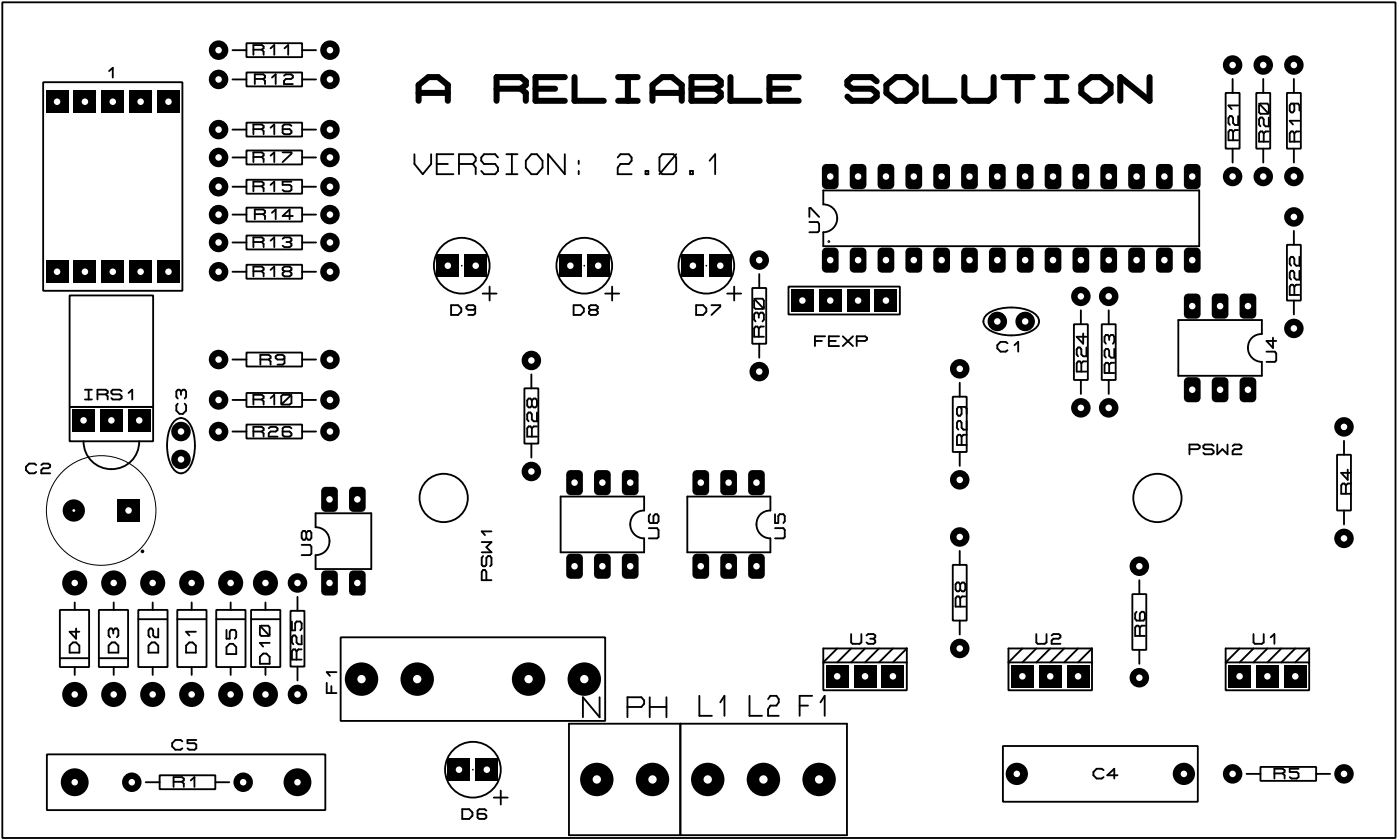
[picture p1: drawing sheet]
<svg xmlns="http://www.w3.org/2000/svg" width="128mm" height="77mm" viewBox="0 0 128 77" stroke-linecap="round" stroke-linejoin="round" font-family="sans-serif">
<path d="M4.2 8.3h2v2h-2z" fill="#000"/>
<circle cx="5.2" cy="9.3" r=".3" fill="#fff"/>
<path d="M6.7 8.3h2.1v2h-2.1z" fill="#000"/>
<circle cx="7.7" cy="9.3" r=".3" fill="#fff"/>
<path d="M9.3 8.3h2v2h-2z" fill="#000"/>
<circle cx="10.3" cy="9.3" r=".3" fill="#fff"/>
<path d="M11.8 8.3h2v2h-2z" fill="#000"/>
<circle cx="12.8" cy="9.3" r=".3" fill="#fff"/>
<path d="M14.4 8.3h2v2h-2z" fill="#000"/>
<circle cx="15.4" cy="9.3" r=".3" fill="#fff"/>
<path d="M4.2 23.7h2v2.1h-2z" fill="#000"/>
<circle cx="5.2" cy="24.8" r=".3" fill="#fff"/>
<path d="M6.7 23.7h2.1v2.1h-2.1z" fill="#000"/>
<circle cx="7.7" cy="24.8" r=".3" fill="#fff"/>
<path d="M9.3 23.7h2v2.1h-2z" fill="#000"/>
<circle cx="10.3" cy="24.8" r=".3" fill="#fff"/>
<path d="M11.8 23.7h2v2.1h-2z" fill="#000"/>
<circle cx="12.8" cy="24.8" r=".3" fill="#fff"/>
<path d="M14.4 23.7h2v2.1h-2z" fill="#000"/>
<circle cx="15.4" cy="24.8" r=".3" fill="#fff"/>
<path d="M75.1 22.7l.2-.1h.9l.3 .2v1.7l-.2 .3h-1l-.3-.2v-1.7z" fill-rule="evenodd" fill="#000"/>
<circle cx="75.7" cy="23.7" r=".3" fill="#fff"/>
<path d="M77.6 22.7l.3-.1h.8l.3 .2v1.7l-.2 .3h-.9l-.3-.2-.1-1.7z" fill-rule="evenodd" fill="#000"/>
<circle cx="78.3" cy="23.7" r=".3" fill="#fff"/>
<path d="M80.1 22.7l.3-.1h.8l.3 .2 .1 1.7-.2 .3h-1l-.3-.2v-1.7z" fill-rule="evenodd" fill="#000"/>
<circle cx="80.8" cy="23.7" r=".3" fill="#fff"/>
<path d="M82.7 22.7l.2-.1h.9l.3 .2v1.7l-.2 .3h-1l-.3-.2v-1.7z" fill-rule="evenodd" fill="#000"/>
<circle cx="83.4" cy="23.7" r=".3" fill="#fff"/>
<path d="M85.2 22.7l.3-.1h.8l.3 .2 .1 1.7-.3 .3h-.9l-.3-.2-.1-1.7z" fill-rule="evenodd" fill="#000"/>
<circle cx="85.9" cy="23.7" r=".3" fill="#fff"/>
<path d="M87.8 22.7l.2-.1h.9l.3 .2v1.7l-.2 .3h-1l-.3-.2v-1.7z" fill-rule="evenodd" fill="#000"/>
<circle cx="88.4" cy="23.7" r=".3" fill="#fff"/>
<path d="M90.3 22.7l.3-.1h.8l.3 .2v1.7l-.2 .3h-.9l-.3-.2-.1-1.7z" fill-rule="evenodd" fill="#000"/>
<circle cx="91" cy="23.7" r=".3" fill="#fff"/>
<path d="M92.8 22.7l.3-.1h.8l.3 .2 .1 1.7-.2 .3h-1l-.3-.2v-1.7z" fill-rule="evenodd" fill="#000"/>
<circle cx="93.5" cy="23.7" r=".3" fill="#fff"/>
<path d="M95.4 22.7l.2-.1h.9l.3 .2v1.7l-.2 .3h-1l-.3-.2v-1.7z" fill-rule="evenodd" fill="#000"/>
<circle cx="96.1" cy="23.7" r=".3" fill="#fff"/>
<path d="M97.9 22.7l.3-.1h.8l.3 .2 .1 1.7-.3 .3h-.9l-.3-.2-.1-1.7z" fill-rule="evenodd" fill="#000"/>
<circle cx="98.6" cy="23.7" r=".3" fill="#fff"/>
<path d="M100.5 22.7l.2-.1h.9l.3 .2v1.7l-.2 .3h-1l-.3-.2v-1.7z" fill-rule="evenodd" fill="#000"/>
<circle cx="101.1" cy="23.7" r=".3" fill="#fff"/>
<path d="M103 22.7l.3-.1h.8l.3 .2v1.7l-.2 .3h-.9l-.3-.2-.1-1.7z" fill-rule="evenodd" fill="#000"/>
<circle cx="103.7" cy="23.7" r=".3" fill="#fff"/>
<path d="M105.5 22.8l.3-.2h.8l.3 .2 .1 1.7-.2 .3h-1l-.3-.2z" fill-rule="evenodd" fill="#000"/>
<circle cx="106.2" cy="23.7" r=".3" fill="#fff"/>
<path d="M108 22.8l.3-.2h.9l.3 .2v1.7l-.2 .3h-1l-.3-.2z" fill-rule="evenodd" fill="#000"/>
<circle cx="108.8" cy="23.7" r=".3" fill="#fff"/>
<path d="M108.1 15.1l.2-.2h.9l.3 .3v1.7l-.2 .3h-1l-.3-.2v-1.7z" fill-rule="evenodd" fill="#000"/>
<circle cx="108.8" cy="16.1" r=".3" fill="#fff"/>
<path d="M105.5 15.1l.3-.2h.8l.3 .3 .1 1.7-.2 .3h-1l-.3-.2v-1.7z" fill-rule="evenodd" fill="#000"/>
<circle cx="106.2" cy="16.1" r=".3" fill="#fff"/>
<path d="M103 15.1l.3-.2h.8l.3 .3v1.7l-.2 .3h-.9l-.3-.2-.1-1.7z" fill-rule="evenodd" fill="#000"/>
<circle cx="103.7" cy="16.1" r=".3" fill="#fff"/>
<path d="M100.5 15.1l.2-.2h.9l.3 .3v1.7l-.2 .3h-1l-.3-.2v-1.7z" fill-rule="evenodd" fill="#000"/>
<circle cx="101.1" cy="16.1" r=".3" fill="#fff"/>
<path d="M97.9 15.1l.3-.2h.8l.3 .3 .1 1.7-.3 .3h-.9l-.3-.2-.1-1.7z" fill-rule="evenodd" fill="#000"/>
<circle cx="98.6" cy="16.1" r=".3" fill="#fff"/>
<path d="M95.4 15.1l.2-.2h.9l.3 .3v1.7l-.2 .3h-1l-.3-.2v-1.7z" fill-rule="evenodd" fill="#000"/>
<circle cx="96.1" cy="16.1" r=".3" fill="#fff"/>
<path d="M92.8 15.1l.3-.2h.8l.3 .3 .1 1.7-.2 .3h-1l-.3-.2v-1.7z" fill-rule="evenodd" fill="#000"/>
<circle cx="93.5" cy="16.1" r=".3" fill="#fff"/>
<path d="M90.3 15.1l.3-.2h.8l.3 .3v1.7l-.2 .3h-.9l-.3-.2-.1-1.7z" fill-rule="evenodd" fill="#000"/>
<circle cx="91" cy="16.1" r=".3" fill="#fff"/>
<path d="M87.8 15.1l.2-.2h.9l.3 .3v1.7l-.2 .3h-1l-.3-.2v-1.7z" fill-rule="evenodd" fill="#000"/>
<circle cx="88.4" cy="16.1" r=".3" fill="#fff"/>
<path d="M85.2 15.1l.3-.2h.8l.3 .3 .1 1.7-.3 .3h-.9l-.3-.2-.1-1.7z" fill-rule="evenodd" fill="#000"/>
<circle cx="85.9" cy="16.1" r=".3" fill="#fff"/>
<path d="M82.7 15.1l.2-.2h.9l.3 .3v1.7l-.2 .3h-1l-.3-.2v-1.7z" fill-rule="evenodd" fill="#000"/>
<circle cx="83.4" cy="16.1" r=".3" fill="#fff"/>
<path d="M80.1 15.1l.3-.2h.8l.3 .3 .1 1.7-.2 .3h-1l-.3-.2v-1.7z" fill-rule="evenodd" fill="#000"/>
<circle cx="80.8" cy="16.1" r=".3" fill="#fff"/>
<path d="M77.6 15.1l.3-.2h.8l.3 .3v1.7l-.2 .3h-.9l-.3-.2-.1-1.7z" fill-rule="evenodd" fill="#000"/>
<circle cx="78.3" cy="16.1" r=".3" fill="#fff"/>
<path d="M75.1 15.1l.2-.2h.9l.3 .3v1.7l-.2 .3h-1l-.3-.2v-1.7z" fill-rule="evenodd" fill="#000"/>
<circle cx="75.7" cy="16.1" r=".3" fill="#fff"/>
<circle cx="54.4" cy="71" r="1.52" fill="#000"/>
<circle cx="54.4" cy="71" r=".38" fill="#fff"/>
<circle cx="59.5" cy="71" r="1.52" fill="#000"/>
<circle cx="59.5" cy="71" r=".38" fill="#fff"/>
<circle cx="64.6" cy="71" r="1.52" fill="#000"/>
<circle cx="64.6" cy="71" r=".38" fill="#fff"/>
<circle cx="69.6" cy="71" r="1.52" fill="#000"/>
<circle cx="69.6" cy="71" r=".38" fill="#fff"/>
<circle cx="74.7" cy="71" r="1.52" fill="#000"/>
<circle cx="74.7" cy="71" r=".38" fill="#fff"/>
<circle cx="22.2" cy="71.3" r=".89" fill="#000"/>
<circle cx="22.2" cy="71.3" r=".3" fill="#fff"/>
<circle cx="12" cy="71.3" r=".89" fill="#000"/>
<circle cx="12" cy="71.3" r=".3" fill="#fff"/>
<circle cx="17.5" cy="63.3" r="1.14" fill="#000"/>
<circle cx="17.5" cy="63.3" r=".3" fill="#fff"/>
<circle cx="17.5" cy="53.1" r="1.14" fill="#000"/>
<circle cx="17.5" cy="53.1" r=".3" fill="#fff"/>
<circle cx="13.9" cy="63.3" r="1.14" fill="#000"/>
<circle cx="13.9" cy="63.3" r=".3" fill="#fff"/>
<circle cx="13.9" cy="53.1" r="1.14" fill="#000"/>
<circle cx="13.9" cy="53.1" r=".3" fill="#fff"/>
<circle cx="10.4" cy="53.1" r="1.14" fill="#000"/>
<circle cx="10.4" cy="53.1" r=".3" fill="#fff"/>
<circle cx="10.4" cy="63.3" r="1.14" fill="#000"/>
<circle cx="10.4" cy="63.3" r=".3" fill="#fff"/>
<circle cx="6.8" cy="53.1" r="1.14" fill="#000"/>
<circle cx="6.8" cy="53.1" r=".3" fill="#fff"/>
<circle cx="6.8" cy="63.3" r="1.14" fill="#000"/>
<circle cx="6.8" cy="63.3" r=".3" fill="#fff"/>
<circle cx="21" cy="63.3" r="1.14" fill="#000"/>
<circle cx="21" cy="63.3" r=".3" fill="#fff"/>
<circle cx="21" cy="53.1" r="1.14" fill="#000"/>
<circle cx="21" cy="53.1" r=".3" fill="#fff"/>
<path d="M112.1 60.6h2v2.1h-2z" fill="#000"/>
<circle cx="113.1" cy="61.6" r=".3" fill="#fff"/>
<path d="M114.6 60.6h2v2.1h-2z" fill="#000"/>
<circle cx="115.6" cy="61.6" r=".3" fill="#fff"/>
<path d="M117.1 60.6h2.1v2.1h-2.1z" fill="#000"/>
<circle cx="118.2" cy="61.6" r=".3" fill="#fff"/>
<path d="M92.2 60.6h2.1v2.1h-2.1z" fill="#000"/>
<circle cx="93.3" cy="61.6" r=".3" fill="#fff"/>
<path d="M94.8 60.6h2v2.1h-2z" fill="#000"/>
<circle cx="95.8" cy="61.6" r=".3" fill="#fff"/>
<path d="M97.3 60.6h2.1v2.1h-2.1z" fill="#000"/>
<circle cx="98.3" cy="61.6" r=".3" fill="#fff"/>
<path d="M75.4 60.6h2v2.1h-2z" fill="#000"/>
<circle cx="76.4" cy="61.6" r=".3" fill="#fff"/>
<path d="M77.9 60.6h2v2.1h-2z" fill="#000"/>
<circle cx="78.9" cy="61.6" r=".3" fill="#fff"/>
<path d="M80.4 60.6h2.1v2.1h-2.1z" fill="#000"/>
<circle cx="81.4" cy="61.6" r=".3" fill="#fff"/>
<path d="M29.3 52.2l.3-.2h.9l.3 .2v1.7l-.2 .3-1 .1-.3-.2z" fill-rule="evenodd" fill="#000"/>
<circle cx="30.1" cy="53.1" r=".3" fill="#fff"/>
<path d="M31.9 52.2l.3-.2h.8l.3 .2 .1 1.7-.3 .3-.9 .1-.3-.2z" fill-rule="evenodd" fill="#000"/>
<circle cx="32.6" cy="53.1" r=".3" fill="#fff"/>
<path d="M31.9 44.6l.3-.2h.8l.3 .2 .1 1.7-.3 .3-.9 .1-.3-.3z" fill-rule="evenodd" fill="#000"/>
<circle cx="32.6" cy="45.5" r=".3" fill="#fff"/>
<path d="M29.3 44.6l.3-.2h.9l.3 .2v1.7l-.2 .3-1 .1-.3-.3z" fill-rule="evenodd" fill="#000"/>
<circle cx="30.1" cy="45.5" r=".3" fill="#fff"/>
<path d="M43.4 69.1h2v2.1h-2z" fill="#000"/>
<circle cx="44.4" cy="70.1" r=".3" fill="#fff"/>
<path d="M40.9 69.1h2v2.1h-2z" fill="#000"/>
<circle cx="41.9" cy="70.1" r=".3" fill="#fff"/>
<circle cx="27.1" cy="63.3" r=".89" fill="#000"/>
<circle cx="27.1" cy="63.3" r=".3" fill="#fff"/>
<circle cx="27.1" cy="53.1" r=".89" fill="#000"/>
<circle cx="27.1" cy="53.1" r=".3" fill="#fff"/>
<circle cx="30.1" cy="36.4" r=".89" fill="#000"/>
<circle cx="30.1" cy="36.4" r=".3" fill="#fff"/>
<circle cx="19.9" cy="36.4" r=".89" fill="#000"/>
<circle cx="19.9" cy="36.4" r=".3" fill="#fff"/>
<path d="M113.1 27l.3-.2h.9l.3 .2v1.7l-.2 .3h-1l-.3-.2z" fill-rule="evenodd" fill="#000"/>
<circle cx="113.8" cy="27.9" r=".3" fill="#fff"/>
<path d="M110.6 27l.3-.2h.8l.3 .2 .1 1.7-.3 .3h-.9l-.3-.2z" fill-rule="evenodd" fill="#000"/>
<circle cx="111.3" cy="27.9" r=".3" fill="#fff"/>
<path d="M108 27l.3-.2h.9l.3 .2v1.7l-.2 .3h-1l-.3-.2z" fill-rule="evenodd" fill="#000"/>
<circle cx="108.8" cy="27.9" r=".3" fill="#fff"/>
<path d="M108 34.6l.3-.2h.9l.3 .2v1.7l-.2 .3-1 .1-.3-.3z" fill-rule="evenodd" fill="#000"/>
<circle cx="108.8" cy="35.5" r=".3" fill="#fff"/>
<path d="M110.6 34.6l.3-.2h.8l.3 .2 .1 1.7-.3 .3-.9 .1-.3-.3z" fill-rule="evenodd" fill="#000"/>
<circle cx="111.3" cy="35.5" r=".3" fill="#fff"/>
<path d="M113.1 34.6l.3-.2h.9l.3 .2v1.7l-.2 .3-1 .1-.3-.3z" fill-rule="evenodd" fill="#000"/>
<circle cx="113.8" cy="35.5" r=".3" fill="#fff"/>
<path d="M68.3 43.1l.3-.3h.8l.3 .3 .1 1.7-.2 .3h-1l-.3-.2z" fill-rule="evenodd" fill="#000"/>
<circle cx="69" cy="44" r=".3" fill="#fff"/>
<path d="M65.7 43.1l.3-.3h.9l.3 .3v1.7l-.2 .3h-1l-.3-.2z" fill-rule="evenodd" fill="#000"/>
<circle cx="66.5" cy="44" r=".3" fill="#fff"/>
<path d="M63.2 43.1l.3-.3h.8l.3 .3 .1 1.7-.2 .3h-1l-.3-.2z" fill-rule="evenodd" fill="#000"/>
<circle cx="63.9" cy="44" r=".3" fill="#fff"/>
<path d="M63.2 50.7l.3-.2h.8l.3 .2 .1 1.7-.2 .3h-1l-.3-.2z" fill-rule="evenodd" fill="#000"/>
<circle cx="63.9" cy="51.6" r=".3" fill="#fff"/>
<path d="M65.7 50.7l.3-.2h.9l.3 .2v1.7l-.2 .3h-1l-.3-.2z" fill-rule="evenodd" fill="#000"/>
<circle cx="66.5" cy="51.6" r=".3" fill="#fff"/>
<path d="M68.3 50.7l.3-.2h.8l.3 .2 .1 1.7-.2 .3h-1l-.3-.2z" fill-rule="evenodd" fill="#000"/>
<circle cx="69" cy="51.6" r=".3" fill="#fff"/>
<path d="M56.8 43l.3-.2h.8l.3 .3 .1 1.7-.3 .3h-.9l-.3-.2-.1-1.7z" fill-rule="evenodd" fill="#000"/>
<circle cx="57.5" cy="44" r=".3" fill="#fff"/>
<path d="M54.3 43l.2-.2h.9l.3 .3v1.7l-.2 .3h-1l-.3-.2v-1.7z" fill-rule="evenodd" fill="#000"/>
<circle cx="54.9" cy="44" r=".3" fill="#fff"/>
<path d="M51.7 43l.3-.2h.8l.3 .3 .1 1.7-.2 .3h-1l-.3-.2-.1-1.7z" fill-rule="evenodd" fill="#000"/>
<circle cx="52.4" cy="44" r=".3" fill="#fff"/>
<path d="M51.7 50.7l.3-.2h.8l.3 .2 .1 1.7-.2 .3h-1l-.3-.2z" fill-rule="evenodd" fill="#000"/>
<circle cx="52.4" cy="51.6" r=".3" fill="#fff"/>
<path d="M54.2 50.7l.3-.2h.9l.3 .2v1.7l-.2 .3h-1l-.3-.2z" fill-rule="evenodd" fill="#000"/>
<circle cx="54.9" cy="51.6" r=".3" fill="#fff"/>
<path d="M56.8 50.7l.3-.2h.8l.3 .2 .1 1.7-.3 .3h-.9l-.3-.2z" fill-rule="evenodd" fill="#000"/>
<circle cx="57.5" cy="51.6" r=".3" fill="#fff"/>
<circle cx="30.1" cy="4.6" r=".89" fill="#000"/>
<circle cx="30.1" cy="4.6" r=".3" fill="#fff"/>
<circle cx="19.9" cy="4.6" r=".89" fill="#000"/>
<circle cx="19.9" cy="4.6" r=".3" fill="#fff"/>
<circle cx="30.1" cy="7.2" r=".89" fill="#000"/>
<circle cx="30.1" cy="7.2" r=".3" fill="#fff"/>
<circle cx="19.9" cy="7.2" r=".89" fill="#000"/>
<circle cx="19.9" cy="7.2" r=".3" fill="#fff"/>
<circle cx="30.1" cy="22.1" r=".89" fill="#000"/>
<circle cx="30.1" cy="22.1" r=".3" fill="#fff"/>
<circle cx="19.9" cy="22.1" r=".89" fill="#000"/>
<circle cx="19.9" cy="22.1" r=".3" fill="#fff"/>
<circle cx="30.1" cy="19.6" r=".89" fill="#000"/>
<circle cx="30.1" cy="19.6" r=".3" fill="#fff"/>
<circle cx="19.9" cy="19.6" r=".89" fill="#000"/>
<circle cx="19.9" cy="19.6" r=".3" fill="#fff"/>
<circle cx="30.1" cy="17" r=".89" fill="#000"/>
<circle cx="30.1" cy="17" r=".3" fill="#fff"/>
<circle cx="19.9" cy="17" r=".89" fill="#000"/>
<circle cx="19.9" cy="17" r=".3" fill="#fff"/>
<circle cx="30.1" cy="11.8" r=".89" fill="#000"/>
<circle cx="30.1" cy="11.8" r=".3" fill="#fff"/>
<circle cx="19.9" cy="11.8" r=".89" fill="#000"/>
<circle cx="19.9" cy="11.8" r=".3" fill="#fff"/>
<circle cx="30.1" cy="14.4" r=".89" fill="#000"/>
<circle cx="30.1" cy="14.4" r=".3" fill="#fff"/>
<circle cx="19.9" cy="14.4" r=".89" fill="#000"/>
<circle cx="19.9" cy="14.4" r=".3" fill="#fff"/>
<circle cx="30.1" cy="24.8" r=".89" fill="#000"/>
<circle cx="30.1" cy="24.8" r=".3" fill="#fff"/>
<circle cx="19.9" cy="24.8" r=".89" fill="#000"/>
<circle cx="19.9" cy="24.8" r=".3" fill="#fff"/>
<path d="M6.6 37.3h2v2h-2z" fill="#000"/>
<circle cx="7.6" cy="38.3" r=".3" fill="#fff"/>
<path d="M9.1 37.3h2.1v2h-2.1z" fill="#000"/>
<circle cx="10.2" cy="38.3" r=".3" fill="#fff"/>
<path d="M11.7 37.3h2v2h-2z" fill="#000"/>
<circle cx="12.7" cy="38.3" r=".3" fill="#fff"/>
<circle cx="122.6" cy="49.1" r=".89" fill="#000"/>
<circle cx="122.6" cy="49.1" r=".3" fill="#fff"/>
<circle cx="122.6" cy="38.9" r=".89" fill="#000"/>
<circle cx="122.6" cy="38.9" r=".3" fill="#fff"/>
<circle cx="103.9" cy="61.8" r=".89" fill="#000"/>
<circle cx="103.9" cy="61.8" r=".3" fill="#fff"/>
<circle cx="103.9" cy="51.6" r=".89" fill="#000"/>
<circle cx="103.9" cy="51.6" r=".3" fill="#fff"/>
<circle cx="87.5" cy="59.1" r=".89" fill="#000"/>
<circle cx="87.5" cy="59.1" r=".3" fill="#fff"/>
<circle cx="87.5" cy="48.9" r=".89" fill="#000"/>
<circle cx="87.5" cy="48.9" r=".3" fill="#fff"/>
<circle cx="19.9" cy="32.8" r=".89" fill="#000"/>
<circle cx="19.9" cy="32.8" r=".3" fill="#fff"/>
<circle cx="30.1" cy="32.8" r=".89" fill="#000"/>
<circle cx="30.1" cy="32.8" r=".3" fill="#fff"/>
<circle cx="19.9" cy="39.3" r=".89" fill="#000"/>
<circle cx="19.9" cy="39.3" r=".3" fill="#fff"/>
<circle cx="30.1" cy="39.3" r=".89" fill="#000"/>
<circle cx="30.1" cy="39.3" r=".3" fill="#fff"/>
<circle cx="16.5" cy="39.3" r=".89" fill="#000"/>
<circle cx="16.5" cy="39.3" r=".3" fill="#fff"/>
<circle cx="16.5" cy="41.9" r=".89" fill="#000"/>
<circle cx="16.5" cy="41.9" r=".3" fill="#fff"/>
<circle cx="118" cy="29.9" r=".89" fill="#000"/>
<circle cx="118" cy="29.9" r=".3" fill="#fff"/>
<circle cx="118" cy="19.8" r=".89" fill="#000"/>
<circle cx="118" cy="19.8" r=".3" fill="#fff"/>
<circle cx="69.3" cy="23.7" r=".89" fill="#000"/>
<circle cx="69.3" cy="23.7" r=".3" fill="#fff"/>
<circle cx="69.3" cy="33.9" r=".89" fill="#000"/>
<circle cx="69.3" cy="33.9" r=".3" fill="#fff"/>
<circle cx="48.5" cy="43" r=".89" fill="#000"/>
<circle cx="48.5" cy="43" r=".3" fill="#fff"/>
<circle cx="48.5" cy="32.9" r=".89" fill="#000"/>
<circle cx="48.5" cy="32.9" r=".3" fill="#fff"/>
<circle cx="118" cy="16.1" r=".89" fill="#000"/>
<circle cx="118" cy="16.1" r=".3" fill="#fff"/>
<circle cx="118" cy="5.9" r=".89" fill="#000"/>
<circle cx="118" cy="5.9" r=".3" fill="#fff"/>
<circle cx="115.2" cy="16.1" r=".89" fill="#000"/>
<circle cx="115.2" cy="16.1" r=".3" fill="#fff"/>
<circle cx="115.2" cy="5.9" r=".89" fill="#000"/>
<circle cx="115.2" cy="5.9" r=".3" fill="#fff"/>
<circle cx="112.4" cy="16.1" r=".89" fill="#000"/>
<circle cx="112.4" cy="16.1" r=".3" fill="#fff"/>
<circle cx="112.4" cy="5.9" r=".89" fill="#000"/>
<circle cx="112.4" cy="5.9" r=".3" fill="#fff"/>
<path d="M64.7 23.2h2v2h-2z" fill="#000"/>
<circle cx="65.7" cy="24.2" r=".3" fill="#fff"/>
<path d="M62.2 23.2h2v2h-2z" fill="#000"/>
<circle cx="63.2" cy="24.2" r=".3" fill="#fff"/>
<path d="M53.6 23.2h2v2h-2z" fill="#000"/>
<circle cx="54.6" cy="24.2" r=".3" fill="#fff"/>
<path d="M51 23.2h2v2h-2z" fill="#000"/>
<circle cx="52" cy="24.2" r=".3" fill="#fff"/>
<path d="M42.4 23.2h2v2h-2z" fill="#000"/>
<circle cx="43.4" cy="24.2" r=".3" fill="#fff"/>
<path d="M39.8 23.2h2.1v2h-2.1z" fill="#000"/>
<circle cx="40.9" cy="24.2" r=".3" fill="#fff"/>
<circle cx="87.5" cy="43.7" r=".89" fill="#000"/>
<circle cx="87.5" cy="43.7" r=".3" fill="#fff"/>
<circle cx="87.5" cy="33.6" r=".89" fill="#000"/>
<circle cx="87.5" cy="33.6" r=".3" fill="#fff"/>
<circle cx="6.8" cy="71.3" r="1.27" fill="#000"/>
<circle cx="6.8" cy="71.3" r=".3" fill="#fff"/>
<circle cx="27.1" cy="71.3" r="1.27" fill="#000"/>
<circle cx="27.1" cy="71.3" r=".3" fill="#fff"/>
<circle cx="108" cy="70.5" r="1.02" fill="#000"/>
<circle cx="108" cy="70.5" r=".3" fill="#fff"/>
<circle cx="92.8" cy="70.5" r="1.02" fill="#000"/>
<circle cx="92.8" cy="70.5" r=".3" fill="#fff"/>
<circle cx="91" cy="29.3" r=".89" fill="#000"/>
<circle cx="91" cy="29.3" r=".3" fill="#fff"/>
<circle cx="93.5" cy="29.3" r=".89" fill="#000"/>
<circle cx="93.5" cy="29.3" r=".3" fill="#fff"/>
<path d="M72.2 26.4h2v2h-2z" fill="#000"/>
<circle cx="73.2" cy="27.4" r=".3" fill="#fff"/>
<path d="M74.7 26.4h2.1v2h-2.1z" fill="#000"/>
<circle cx="75.7" cy="27.4" r=".3" fill="#fff"/>
<path d="M77.3 26.4h2v2h-2z" fill="#000"/>
<circle cx="78.3" cy="27.4" r=".3" fill="#fff"/>
<path d="M79.8 26.4h2v2h-2z" fill="#000"/>
<circle cx="80.8" cy="27.4" r=".3" fill="#fff"/>
<path d="M10.7 45.5h2v2h-2z" fill="#000"/>
<circle cx="11.7" cy="46.5" r=".3" fill="#fff"/>
<circle cx="6.7" cy="46.5" r="1.02" fill="#000"/>
<circle cx="6.7" cy="46.5" r=".13" fill="#fff"/>
<circle cx="33" cy="61.9" r="1.52" fill="#000"/>
<circle cx="33" cy="61.9" r=".38" fill="#fff"/>
<circle cx="38.1" cy="61.9" r="1.52" fill="#000"/>
<circle cx="38.1" cy="61.9" r=".38" fill="#fff"/>
<circle cx="48.2" cy="61.9" r="1.52" fill="#000"/>
<circle cx="48.2" cy="61.9" r=".38" fill="#fff"/>
<circle cx="53.3" cy="61.9" r="1.52" fill="#000"/>
<circle cx="53.3" cy="61.9" r=".38" fill="#fff"/>
<circle cx="101.1" cy="37.2" r=".89" fill="#000"/>
<circle cx="101.1" cy="37.2" r=".3" fill="#fff"/>
<circle cx="101.1" cy="27" r=".89" fill="#000"/>
<circle cx="101.1" cy="27" r=".3" fill="#fff"/>
<circle cx="98.6" cy="37.2" r=".89" fill="#000"/>
<circle cx="98.6" cy="37.2" r=".3" fill="#fff"/>
<circle cx="98.6" cy="27" r=".89" fill="#000"/>
<circle cx="98.6" cy="27" r=".3" fill="#fff"/>
<circle cx="122.6" cy="70.5" r=".89" fill="#000"/>
<circle cx="122.6" cy="70.5" r=".3" fill="#fff"/>
<circle cx="112.4" cy="70.5" r=".89" fill="#000"/>
<circle cx="112.4" cy="70.5" r=".3" fill="#fff"/>
<circle cx="24.2" cy="63.3" r="1.14" fill="#000"/>
<circle cx="24.2" cy="63.3" r=".3" fill="#fff"/>
<circle cx="24.2" cy="53.1" r="1.14" fill="#000"/>
<circle cx="24.2" cy="53.1" r=".3" fill="#fff"/>
<g fill="none" stroke="#000" stroke-width=".17">
<path d="M.2 .2h127.1v76.2h-127.1zM3.9 7.5h12.7v19h-12.7zM9.9 6.5l.4-.3v.9M21.2 4.6h1.3M21.2 7.2h1.3M21.2 19.6h1.3M21.2 17h1.3M21.2 11.8h1.3M21.2 14.4h1.3M22.5 3.9h5.1v1.3h-5.1zM22.5 6.6h5.1v1.3h-5.1zM22.5 18.9h5.1v1.3h-5.1z"/>
<path d="M22.5 16.4h5.1v1.3h-5.1zM22.5 11.2h5.1v1.2h-5.1zM22.5 13.7h5.1v1.3h-5.1zM23.1 4.5h.8M23.1 17h.8M23.1 11.8h.8M23.1 14.3h.8M23.2 7.2h.8M23.2 19.5h.8M23.9 4.5l.1-.1v-.2l-.1-.1h-.8v.9M23.9 11.8l.1-.2v-.1l-.1-.2h-.8v.9M23.9 14.3l.1-.1v-.2l-.1-.1h-.8v.9"/>
<path d="M23.9 17l.1-.2v-.1l-.1-.1h-.8v.8M23.9 4.5l.1 .2v.3M23.9 11.8l.1 .1v.3M23.9 14.3l.1 .2v.3M23.9 17l.1 .1v.3M24 7.2l.2-.1v-.2l-.2-.1h-.8v.9M24 19.5l.2-.1v-.2l-.2-.1h-.8v.9M24 7.2l.2 .2v.3M24 19.5l.2 .2v.3M24.7 4.4l.3-.3v.9M24.7 11.6l.3-.3v.9M24.7 14.2l.3-.3v.9"/>
<path d="M24.7 16.8l.3-.2v.8M24.8 7.1l.3-.3v.9M24.8 19.4l.3-.3v.9M25.8 13.9h.8v.1l-.8 .8M25.9 6.9l.2-.1h.4l.2 .1v.2l-.2 .1h-.4l-.2 .2v.3h.8M26 4.4l.3-.3v.9M26.6 16.6h-.8v.2h.6l.2 .2v.3l-.2 .1h-.4l-.2-.1M26.6 11.5l-.2-.2h-.4l-.2 .2v.6l.2 .1h.4l.2-.1v-.2l-.2-.1h-.6M26.7 19.7h-.9l.6-.6v.9M27.6 4.6h1.2M27.6 7.2h1.2M27.6 19.6h1.2"/>
<path d="M27.6 17h1.2M27.6 11.8h1.2M27.6 14.4h1.2M37.8 14.1v.8l.8 1 .7-1v-.8M39.8 14.9h1.1M41.4 14.1h-1.6v1.8h1.6M41.9 14.9h1.2M43.1 14.9l.3-.3v-.2l-.3-.3h-1.2v1.8M43.1 14.9l.3 .4v.6M45.4 14.4l-.2-.3h-1l-.3 .3v.2l.3 .3h1l.2 .4v.3l-.2 .3h-1l-.3-.3M46.2 15.9h1M46.2 14.1h1"/>
<path d="M46.7 14.1v1.8M48.5 14.1h.5l.5 .5v.7l-.5 .6h-.5l-.5-.6v-.7zM51.5 14.1v1.8l-1.5-1.8v1.8M52.8 14.6v.3M52.8 15.6v.3M56.3 14.4l.3-.3h.8l.2 .3v.2l-.2 .3h-.8l-.3 .4v.6h1.3M58.9 15.6h.2v.3h-.2zM60.4 14.1h1l.3 .3v1.2l-.3 .3h-1l-.2-.3v-1.2zM61.7 14.1l-1.5 1.8M62.9 15.6h.3v.3h-.3zM64.7 14.6l.5-.5v1.8M73.8 19.8v-.8h.2l.7 .8"/>
<path d="M75.1 17.4h34.3v5h-34.3v-1.2a1.27 1.27 0 0 0 1.3-1.3 1.27 1.27 0 0 0-1.3-1.3zM111.8 8.5h1.3v5h-1.3zM112.4 7.2v1.3M112.4 13.5v1.3M112.5 12l-.1-.1h-.2l-.1 .1v.8h.8M112.5 12v.8M112.9 10.6v.8h-.3l-.1-.2v-.4l-.1-.2h-.2l-.1 .2v.4l.1 .2M112.9 11.9h-.3l-.1 .1M112.9 9.6h-.8l.3 .3M114.6 8.5h1.3v5h-1.3zM114.9 9.4l.8 1M115 9.4h.6l.1 .2v.6l-.1 .2h-.6l-.1-.2v-.6z"/>
<path d="M115.2 7.2v1.3M115.2 13.5v1.3M115.3 12.1v.8M115.3 12.1l-.2-.1h-.1l-.1 .1v.8h.8M115.7 10.7v.8h-.3l-.1-.2v-.4l-.2-.2h-.1l-.1 .2v.4l.1 .2M115.7 12h-.3l-.1 .1M117.4 8.5h1.3v5h-1.3zM117.9 9.4l.2 .2v.5l-.2 .1h-.1l-.2-.1v-.5l.2-.2h.6l.1 .2v.5M118 7.2v1.3M118 13.5v1.3M118.1 12.1l-.2-.1h-.1l-.2 .1v.8h.9M118.1 12.1v.8"/>
<path d="M118.5 12h-.3l-.1 .1M118.5 11h-.9l.3 .3M6.3 37.1h7.7v3.1h-7.7zM6.3 26.9h7.7v10.2h-7.7zM7.7 36.4h.7M7.7 35.5h.7M8.1 35.5v.9M8.9 35.9h.8M9.7 35.9l.1-.1v-.2l-.1-.1h-.8v.9M9.7 35.9l.1 .2v.3M11.1 35.6l-.2-.1h-.6l-.1 .1v.2l.1 .1h.6l.2 .2v.2l-.2 .1h-.6l-.1-.1M11.7 35.8l.4-.3v.9"/>
<path d="M15.9 38.4a.88 .88 0 0 1 .9-.3 .88 .88 0 0 1 .6 .7 4.3 4.3 0 0 1-.2 4 .78 .78 0 0 1-1.3 0 4.1 4.1 0 0 1 0-4.4zM16.2 36.8l-.1 .2v.4l.3 .3h.3l.3-.3v-.4l-.2-.2M16.5 35.7l.2-.2h.1l.2 .2v.5l-.2 .1M16.5 35.7l-.1-.2h-.2l-.1 .2v.5l.1 .1M16.5 35.7v.3M21.2 36.4h1.3M21.2 22.1h1.3M21.2 24.8h1.3M21.2 32.8h1.3M21.2 39.3h1.3M22.5 35.8h5.1v1.3h-5.1zM22.5 21.5h5.1v1.2h-5.1z"/>
<path d="M22.5 24.1h5.1v1.3h-5.1zM22.5 32.1h5.1v1.3h-5.1zM22.5 38.7h5.1v1.3h-5.1zM23.1 36.4h.8M23.1 22.1h.8M23.1 24.7h.8M23.1 39.3h.8M23.7 32.8h.8M23.9 22.1l.1-.2v-.1l-.1-.2h-.8v.9M23.9 24.7l.1-.1v-.2l-.1-.1h-.8v.9M23.9 36.4l.1-.1v-.2l-.1-.1h-.8v.9M23.9 39.3l.1-.1v-.2l-.1-.1h-.8v.9"/>
<path d="M23.9 22.1l.1 .1v.3M23.9 24.7l.1 .2v.3M23.9 36.4l.1 .2v.3M23.9 39.3l.1 .2v.3M24.5 32.8l.2-.2v-.1l-.2-.2h-.8v.9M24.5 32.8l.2 .1v.3M24.5 39l.2-.1h.4l.2 .1v.2l-.2 .1h-.4l-.2 .2v.3h.8M24.7 36.3l.3-.3v.9M24.7 21.9l.3-.3v.9M24.7 24.6l.3-.3v.9M25.8 36h.6l.2 .1v.6l-.2 .2h-.6l-.1-.2v-.6zM25.8 21.8l.2-.2h.4l.2 .2v.1l-.2 .2"/>
<path d="M26 24.7l-.2-.1v-.2l.2-.1h.4l.2 .1v.2l-.2 .1M26 24.7l-.2 .2v.2l.2 .1h.4l.2-.1v-.2l-.2-.2M26 32.6l-.2 .2h-.5l-.2-.2v-.1l.2-.2h.5l.2 .2v.6l-.2 .1h-.5M26 24.7h.4M26.1 22.1h.3M26.4 22.1l.2 .1v.2l-.2 .1h-.4l-.2-.1M26.6 39l-.2-.1h-.4l-.2 .1v.7l.2 .1h.4l.2-.1v-.2l-.2-.2h-.6M26.6 36l-.9 .9M27.6 36.4h1.2M27.6 22.1h1.2M27.6 24.8h1.2M27.6 32.8h1.2"/>
<path d="M27.6 39.3h1.2M41.1 27.8h.7l.3 .3v.3l-.3 .3h-.7zM42.1 24.2h.1M43.3 28.1l-.1 .1h-.5l-.2-.1v-.2l.2-.1h.5l.1 .1v.7l-.1 .1h-.5M44 26.8h1.3M44.7 26.1v1.3M47.8 35.4h1.3v5h-1.3zM48.5 34.1v1.3M48.5 39l-.1-.1h-.2l-.1 .1v.8h.9M48.5 36.5l-.1-.2h-.2l-.1 .2v.5l.1 .1h.2l.1-.1M48.5 36.5v.5M48.5 39v.8"/>
<path d="M48.5 36.5l.2-.2h.2l.1 .2v.5l-.1 .1h-.2l-.2-.1M49 37.6v.8h-.3l-.2-.2v-.4l-.1-.2h-.2l-.1 .2v.4l.1 .2M49 38.9h-.3l-.2 .1M52.3 27.8h.7l.3 .3v.3l-.3 .3h-.7zM53.3 24.2h.1M53.9 28.2l-.2-.1v-.2l.2-.1h.5l.1 .1v.2l-.1 .1M53.9 28.2l-.2 .2v.2l.2 .1h.5l.1-.1v-.2l-.1-.2M53.9 28.2h.5M55.2 26.8h1.3M55.8 26.1v1.3M63.5 27.8h.6l.3 .3v.3l-.3 .3h-.6zM64.4 24.2h.1"/>
<path d="M64.9 27.8h.8v.1l-.8 .8M66.3 26.8h1.3M67 26.1v1.3M68.6 26.2h1.3v5.1h-1.3zM68.8 27.2l.9 1M68.9 27.2h.7l.1 .2v.6l-.1 .2h-.7l-.1-.2v-.6zM69.2 29.9l-.1-.1h-.2l-.1 .1v.8h.9M69.2 28.7l-.1-.2h-.2l-.1 .2v.4l.1 .2M69.2 28.7v.3M69.2 29.9v.8M69.2 28.7l.2-.2h.2l.1 .2v.4l-.1 .2M69.3 25v1.2"/>
<path d="M69.3 31.3v1.3M69.7 29.8h-.3l-.2 .1M71.9 26.1h10.2v2.6h-10.2zM73.8 20.2h.8l.1 .2v.6l-.1 .2h-.8M74.3 31.1h.7M75.3 30.6h-1v.9M75.6 31.1h.6M76.5 30.6h-.9v.9h.9M76.9 30.6l.9 .9M77.8 30.6l-.9 .9M78.1 31.1h.8l.2-.2v-.1l-.2-.2h-.8v.9M86.9 36.2h1.3v5h-1.3z"/>
<path d="M87.5 34.9v1.3M87.6 37.1l.1 .2v.4l-.1 .2h-.2l-.1-.2v-.4l.1-.2h.7l.1 .2v.4M87.7 39.8l-.1-.2h-.2l-.1 .2v.8h.9M87.7 39.8v.8M88.2 38.4v.8h-.3l-.2-.2v-.5l-.1-.1h-.2l-.1 .1v.5l.1 .2M88.2 39.6h-.3l-.2 .2M90 28.6a4.2 4.2 0 0 1 4.4 0 .77 .77 0 0 1 0 1.3 4.1 4.1 0 0 1-4.4 0 .77 .77 0 0 1 0-1.3zM91.9 31.3l-.2-.1h-.4l-.3 .3v.2l.3 .3h.4l.2-.1M92.5 31.5l.4-.3v.8M98 29.5h1.2v5.1h-1.2zM98.6 28.3v1.2M98.6 34.6v1.3"/>
<path d="M98.6 33.1l-.1-.2h-.2l-.1 .2v.8h.9M98.6 33.1v.8M98.8 30.4v.9l-.6-.6h.9M99.1 31.7v.8h-.3l-.2-.2v-.5l-.1-.1h-.2l-.1 .1v.5l.1 .2M99.1 32.9h-.3l-.2 .2M100.5 29.5h1.3v5.1h-1.3zM101.1 28.3v1.2M101.1 34.6v1.3M101.2 30.7l.1-.2h.2l.1 .2v.5l-.1 .1M101.2 33.2l-.2-.1h-.1l-.1 .1v.8h.8M101.2 30.7l-.2-.2h-.1l-.1 .2v.5l.1 .1M101.2 30.7v.3"/>
<path d="M101.2 33.2v.8M101.6 31.8v.8h-.3l-.1-.2v-.4l-.2-.2h-.1l-.1 .2v.4l.1 .2M101.6 33.1h-.3l-.1 .1M107.5 29.2h7.6v1.2a1.27 1.27 0 0 0-1.3 1.3 1.27 1.27 0 0 0 1.3 1.3v1.2h-7.6zM115.5 32h.8l.1 .2v.7l-.1 .1h-.8M116.1 30.8v.9l-.6-.6h.9M117.4 22.3h1.3v5.1h-1.3zM118 21v1.3M118 27.4v1.3M118.1 26.1l-.2-.1h-.1l-.2 .1v.8h.9M118.1 26.1v.8M118.5 23.4v.8h-.3l-.1-.2v-.4l-.2-.2h-.1l-.2 .2v.4l.2 .2"/>
<path d="M118.5 24.7v.8h-.3l-.1-.2v-.5l-.2-.1h-.1l-.2 .1v.5l.2 .2M118.5 26h-.3l-.1 .1M3.3 42.4l-.2-.2h-.4l-.3 .3v.3l.3 .3h.4l.2-.1M3.8 42.4l.1-.2h.5l.2 .2v.1l-.2 .2h-.5l-.1 .1v.3h.8M5.5 55.6h2.6v5.2h-2.6zM5.5 60h2.6M6.3 58.8l.3-.3h.3l.3 .3v.7h-.9zM6.8 54.9v.7M6.9 57.3v.9l-.6-.6h.9M7.6 40.2a2.54 2.54 0 0 0 2.6 2.6 2.54 2.54 0 0 0 2.5-2.6M9 55.6h2.7v5.2h-2.7zM9.1 60h2.6"/>
<path d="M9.9 58.8l.3-.3h.3l.3 .3v.7h-.9zM10.3 57.4l-.1-.1h-.2l-.1 .1v.5l.1 .2M10.3 57.4l.2-.1h.2l.1 .1v.5l-.1 .2M10.3 57.4v.3M10.4 54.9v.7M12.6 55.6h2.7v5.2h-2.7zM12.6 56.4h2.6M13.5 58.8l.3-.3h.3l.3 .3v.7h-.9zM13.9 54.9v.7M14.4 57.3v.8h-.3l-.1-.2v-.5l-.2-.1h-.1l-.2 .1v.5l.2 .2M16.2 55.6h2.6v5.2h-2.6zM16.2 56.4h2.6"/>
<path d="M17 58.8l.3-.3h.3l.3 .3v.7h-.9zM17.5 54.9v.7M17.9 57.6h-.9l.3 .3M19.7 55.6h2.7v5.2h-2.7zM19.7 56.4h2.7M20.7 59l.3-.3h.3l.2 .3v.6h-.8zM20.7 57.4v.8h.3v-.6l.1-.2h.3l.1 .2v.4l-.1 .2M21 54.9v.7M22.9 55.6h2.7v5.2h-2.7zM22.9 56.4h2.6M23.7 59.9l.3-.3h.3l.3 .3v.6h-.9zM23.7 57l.9 1"/>
<path d="M23.8 57h.7l.1 .2v.6l-.1 .2h-.7l-.1-.2v-.6zM24.2 54.9v.7M24.6 58.6h-.9l.3 .3M26.5 55.7h1.3v5h-1.3zM26.6 56.6v.8h.3v-.6l.2-.2h.3l.1 .2v.5l-.1 .1M27.1 59.4l-.2-.2h-.1l-.2 .2v.7h.9M27.1 59.4v.7M27.1 54.4v1.3M27.5 49.7h.8l.1 .1v.7l-.1 .1h-.8M27.5 57.9v.8h-.3l-.1-.2v-.4l-.2-.2h-.1l-.2 .2v.4l.2 .2M27.5 59.2h-.3l-.1 .2M27.9 48.6l.2-.2h.2l.1 .2v.4l-.1 .2h-.2l-.2-.2"/>
<path d="M27.9 48.6l-.1-.2h-.2l-.1 .2v.4l.1 .2h.2l.1-.2M27.9 48.6v.4M28.8 46.8h5.1v5.1h-5.1v-1.3a1.27 1.27 0 0 0 1.3-1.3 1.27 1.27 0 0 0-1.3-1.3zM31.1 58.1h24.1v7.6h-24.1zM43.9 49.4h.9l-.4 .5 .4 .4h-.9M44.1 50.7l-.2 .1v.7l.2 .1h.1l.2-.1v-.7l.1-.1h.2l.1 .1v.7l-.1 .1M44.4 52.9v-.8l-.2-.2h-.1l-.2 .2v.8h.9M44.8 48.4h-.9l.3 .4M48.5 40.4v1.3M51.1 45.3h7.7v1.2a1.27 1.27 0 0 0-1.3 1.3 1.27 1.27 0 0 0 1.3 1.3v1.2h-7.7zM59.2 48.1h.7l.2 .2v.6l-.2 .2h-.7M59.3 46.9l-.1 .1v.5l.1 .2h.6l.2-.2v-.5l-.2-.1h-.1l-.2 .1v.7"/>
<path d="M62.7 45.3h7.6v1.2a1.27 1.27 0 0 0-1.3 1.3 1.27 1.27 0 0 0 1.3 1.3v1.2h-7.6zM70.7 48.1h.8l.1 .2v.6l-.1 .2h-.8M70.7 46.9v.8h.3v-.7l.1-.1h.4l.1 .1v.5l-.1 .2M76.4 59.1l-1.3 1.3v-1.3h7.6M77.6 57.8v.7l.2 .2h.6l.2-.2v-.7M77.6 59.1l-1.2 1.3M78.9 59.1l-1.3 1.3M79 57.9l.2-.1h.5l.1 .1v.2l-.1 .1M79.4 58.2h.3M79.7 58.2l.1 .2v.1l-.1 .2h-.5l-.2-.2M80.2 59.1l-1.3 1.3M81.4 59.1l-1.2 1.3"/>
<path d="M82.7 59.1v1.3M82.7 59.1l-1.3 1.3M86.9 51.5h1.3v5.1h-1.3zM87.5 41.2v1.3M87.5 50.2v1.3M87.5 56.6v1.2M87.6 54.5l-.1-.1h-.2l-.1 .1v.8h.9M87.6 53.3l-.1-.2h-.2l-.1 .2v.4l.1 .2h.2l.1-.2M87.6 53.3v.4M87.6 54.5v.8M87.6 53.3l.2-.2h.1l.2 .2v.4l-.2 .2h-.1l-.2-.2M88.1 54.4h-.3l-.2 .1"/>
<path d="M93.3 59.1l-1.3 1.3v-1.3h7.6M94.5 57.8v.7l.2 .2h.6l.2-.2v-.7M94.5 59.1l-1.2 1.3M95.8 59.1l-1.3 1.3M95.9 57.9l.2-.1h.5l.1 .1v.2l-.1 .1h-.5l-.2 .2v.3h.8M97.1 59.1l-1.3 1.3M98.3 59.1l-1.2 1.3M99.6 59.1v1.3M99.6 59.1l-1.3 1.3M103.3 54.1h1.3v5.1h-1.3zM103.7 55.8l-.2 .1v.5l.2 .2h.6l.1-.2v-.5l-.1-.1h-.2l-.1 .1v.7M103.9 52.9v1.2"/>
<path d="M103.9 59.2v1.3M104 57.2l-.2-.2h-.1l-.2 .2v.8h.9M104 57.2v.8M104.4 57h-.3l-.1 .2M108.5 40.9h.8l.1-.1v-.2l-.1-.1h-.8v.9M110.7 40.6l-.2-.1h-.6l-.1 .1v.2l.1 .1h.6l.2 .2v.2l-.2 .1h-.6l-.1-.1M111 40.5v.9l.5-.5 .5 .5v-.9M112.4 40.6l.2-.1h.5l.1 .1v.2l-.1 .1h-.5l-.2 .2v.3h.8M113.1 59.1l-1.3 1.3v-1.3h7.6M114.3 57.8v.7l.2 .2h.6l.2-.2v-.7M114.3 59.1l-1.2 1.3M115.6 59.1l-1.3 1.3"/>
<path d="M115.9 58.1l.3-.3v.9M116.9 59.1l-1.3 1.3M118.2 59.1l-1.3 1.3M119.4 59.1v1.3M119.4 59.1l-1.2 1.3M122 41.4h1.2v5.1h-1.2zM122.6 40.2v1.2M122.6 46.5v1.3M122.8 44.2l-.2-.1h-.1l-.2 .1v.8h.9M122.8 44.2v.8M122.9 42.8v.9l-.6-.6h.9M123.2 44.1h-.3l-.1 .1"/>
<path d="M4.3 68.7h25.4v5.1h-25.4zM6.8 60.8v.7M10.4 60.8v.7M13.3 71.3h1.3M13.9 60.8v.7M14.6 70.7h5v1.2h-5zM15.8 71.2h.8M16.6 71.2l.2-.1v-.1l-.2-.2h-.8v.9M16.6 71.2l.2 .2v.3M16.6 67.6l-.1-.2h-.5l-.3 .3v.3l.3 .3h.5l.1-.1M17.4 71.1l.3-.3v.9M17.5 60.8v.7"/>
<path d="M17.9 67.4h-.8v.3h.6l.2 .2v.3l-.2 .1h-.4l-.2-.1M19.6 71.3h1.3M21 60.8v.7M24.2 60.8v.7M27.1 60.7v1.3M29.8 62.2v1h.9M30.2 62.5v.7M30.7 61.3h-.9l.3 .3M42.2 73.7h.6l.3 .3v.3l-.3 .3h-.6zM43.1 70.1h.1M44.4 73.9l-.2-.2h-.5l-.1 .2v.6l.1 .1h.5l.2-.1v-.2l-.2-.1h-.6M45 72.7h1.3"/>
<path d="M45.7 72.1v1.2M51.9 66h25.4v10.1h-25.4zM54.7 63.5v1.9l-1.5-1.9v1.9M57.2 64.4h1.3l.3-.3v-.3l-.3-.3h-1.3v1.9M59.3 64.4h1.5M59.3 63.5v1.9M60.8 63.5v1.9M62.1 66v10.1M63.8 63.4v1.8h1.1M65.7 64l.4-.6v1.8M68.4 63.4v1.8h1.1M70.1 63.7l.2-.3h.5l.2 .3v.3l-.2 .3h-.5l-.2 .3v.6h.9"/>
<path d="M72.9 64.3h.8M74.1 63.4h-1.2v1.8M74.8 64l.4-.6v1.8M75.1 60.4h7.6v2.5h-7.6zM91.5 68h17.8v5.1h-17.8zM92 60.4h7.6v2.5h-7.6zM100.7 70.2l-.2-.1h-.5l-.3 .3v.3l.3 .3h.5l.2-.2M101.9 70.7h-.9l.6-.6v.9M111.8 60.4h7.6v2.5h-7.6zM113.7 70.5h1.3M115 69.9h5.1v1.3h-5.1zM116.2 70.5h.8"/>
<path d="M117 70.5l.2-.1v-.2l-.2-.1h-.8v.9M117 70.5l.2 .2v.3M118.4 70.1h-.8v.3h.7l.1 .1v.3l-.1 .2h-.5l-.2-.2M120.1 70.5h1.2"/>
<circle cx="42.1" cy="24.2" r="2.54"/>
<circle cx="53.3" cy="24.2" r="2.54"/>
<circle cx="64.4" cy="24.2" r="2.54"/>
<circle cx="75.6" cy="22" r=".04"/>
<circle cx="13" cy="50.2" r=".08"/>
<circle cx="40.5" cy="45.4" r="2.2"/>
<circle cx="105.6" cy="45.4" r="2.2"/>
<circle cx="43.1" cy="70.1" r="2.54"/>
</g>
<circle cx="9.2" cy="46.5" r="5" fill="none" stroke="#000" stroke-width=".09"/>
<g fill="none" stroke="#000" stroke-width=".55">
<path d="M38.2 9.2v-1.5l.9-.7h.9l.9 .7v1.5M38.2 8.5h2.7M45.3 8.1h2.2M47.5 8.1l.5-.4v-.3l-.5-.4h-2.2v2.2M47.5 8.1l.5 .4v.7M48.9 8.1h1.7M51.5 7h-2.6v2.2h2.6M52.4 7v2.2h2.7M56.4 7h1.8M56.4 9.2h1.8M57.3 7v2.2M59.5 9.2v-1.5l.9-.7h.9l.9 .7v1.5"/>
<path d="M59.5 8.5h2.7M63.1 7h2.2l.4 .4v.3l-.4 .4 .4 .4v.3l-.4 .4h-2.2zM63.1 8.1h2.2M66.6 7v2.2h2.7M70.2 8.1h1.8M72.9 7h-2.7v2.2h2.7M80 7.4l-.5-.4h-1.8l-.4 .4v.3l.4 .4h1.8l.5 .4v.3l-.5 .4h-1.8l-.4-.4M80.9 7.7l.8-.7h.9l.9 .7v.8l-.9 .7h-.9l-.8-.7zM84.4 7v2.2h2.7M88 7v1.8l.4 .4h1.8l.4-.4v-1.8M91.5 7h2.7M92.8 7v2.2"/>
<path d="M95.5 7h1.8M95.5 9.2h1.8M96.4 7v2.2M98.6 7.7l.9-.7h.9l.9 .7v.8l-.9 .7h-.9l-.9-.7zM104.9 7v2.2l-2.7-2.2v2.2"/>
</g>
</svg>
